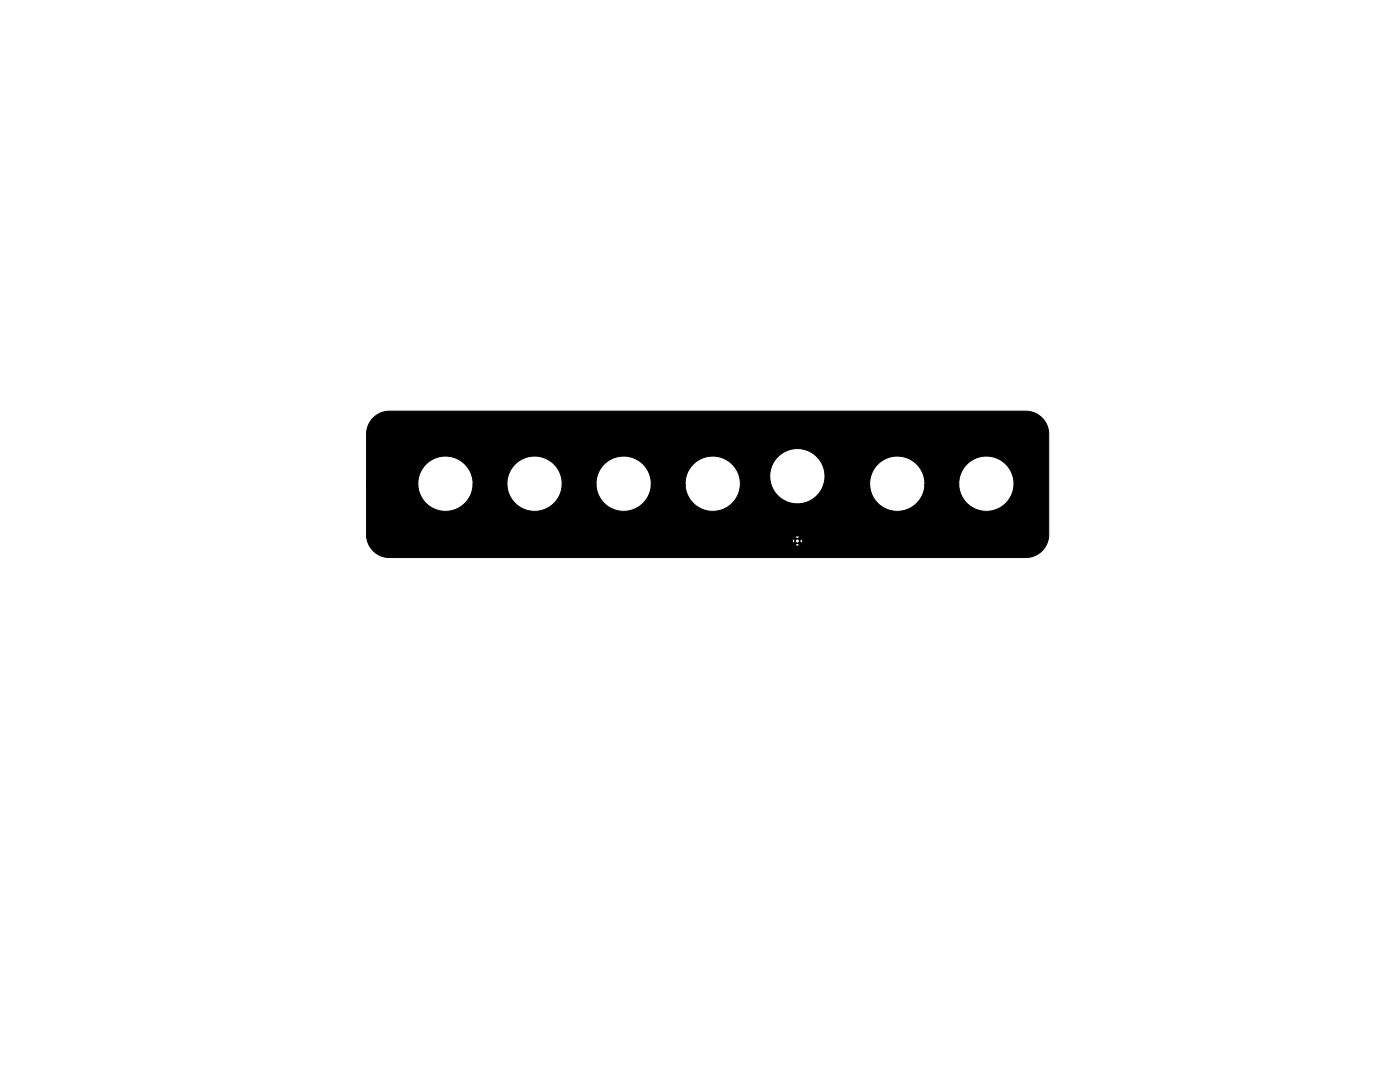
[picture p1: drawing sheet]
<svg xmlns="http://www.w3.org/2000/svg" width="279mm" height="216mm" viewBox="0 0 279 216" stroke-linecap="round" stroke-linejoin="round" font-family="sans-serif">
<g fill="#000" stroke="#000" stroke-width=".2">
<path d="M74.5 83.4a4.6 4.6 0 0 1 3.2-1.4h127a4.6 4.6 0 0 1 4.6 4.7v19.9l-.2 1.4a4.6 4.6 0 0 1-4.4 3.2h-127a4.5 4.5 0 0 1-4-2.4h84.9l.5 .2 .5-.2-.5-.5-.5 .5h-84.9l-.4-.9h84.8l.2 .6 .5-.5h.7l.5 .5 .1-.3-.1-.8-.5 .6h-.7l-.5-.6-.2 .5h-84.8l-.1-.8h85.4l.5 .5 .5-.5-.5-.2-.5 .2h-85.4v-10.3h10.2a5.5 5.5 0 0 0 5.5 5.2 5.5 5.5 0 0 0 5.5-5.2h6.8a5.5 5.5 0 0 0 5.5 5.2 5.5 5.5 0 0 0 5.5-5.2h6.8a5.5 5.5 0 0 0 5.5 5.2 5.5 5.5 0 0 0 5.5-5.2h6.7a5.5 5.5 0 0 0 6.3 5.2 5.5 5.5 0 0 0 4.6-6.7h6l.1 .4a5.5 5.5 0 0 0 4.9 4.8 5.5 5.5 0 0 0 5.8-3.7h9.2a5.5 5.5 0 0 0 5.5 5.2 5.5 5.5 0 0 0 5.5-5.2h6.7a5.5 5.5 0 0 0 8.4 4.5 5.5 5.5 0 0 0 0-9.5 5.5 5.5 0 0 0-8.4 4.5v.5h-6.7a5.5 5.5 0 0 0-5.5-5.8 5.5 5.5 0 0 0-5.5 5.8h-9.2l.1-.4a5.5 5.5 0 0 0-4.8-6.9 5.5 5.5 0 0 0-6.1 5.8h-6v-.1a5.5 5.5 0 0 0-6.2-4.1 5.5 5.5 0 0 0-4.7 5.7h-6.7v-.3a5.5 5.5 0 0 0-5.7-5.5 5.5 5.5 0 0 0-5.3 5.8h-6.8v-.3a5.5 5.5 0 0 0-5.6-5.5 5.5 5.5 0 0 0-5.4 5.8h-6.8v-.3a5.5 5.5 0 0 0-5.6-5.5 5.5 5.5 0 0 0-5.4 5.8h-10.2v-10.2a4.5 4.5 0 0 1 1.3-3.2z"/>
<circle cx="159.1" cy="108" r=".5"/>
<circle cx="159.1" cy="108" r=".4"/>
</g>
<circle cx="159.1" cy="107.9" r=".2" fill="#fff" stroke="#fff" stroke-width=".2"/>
</svg>
